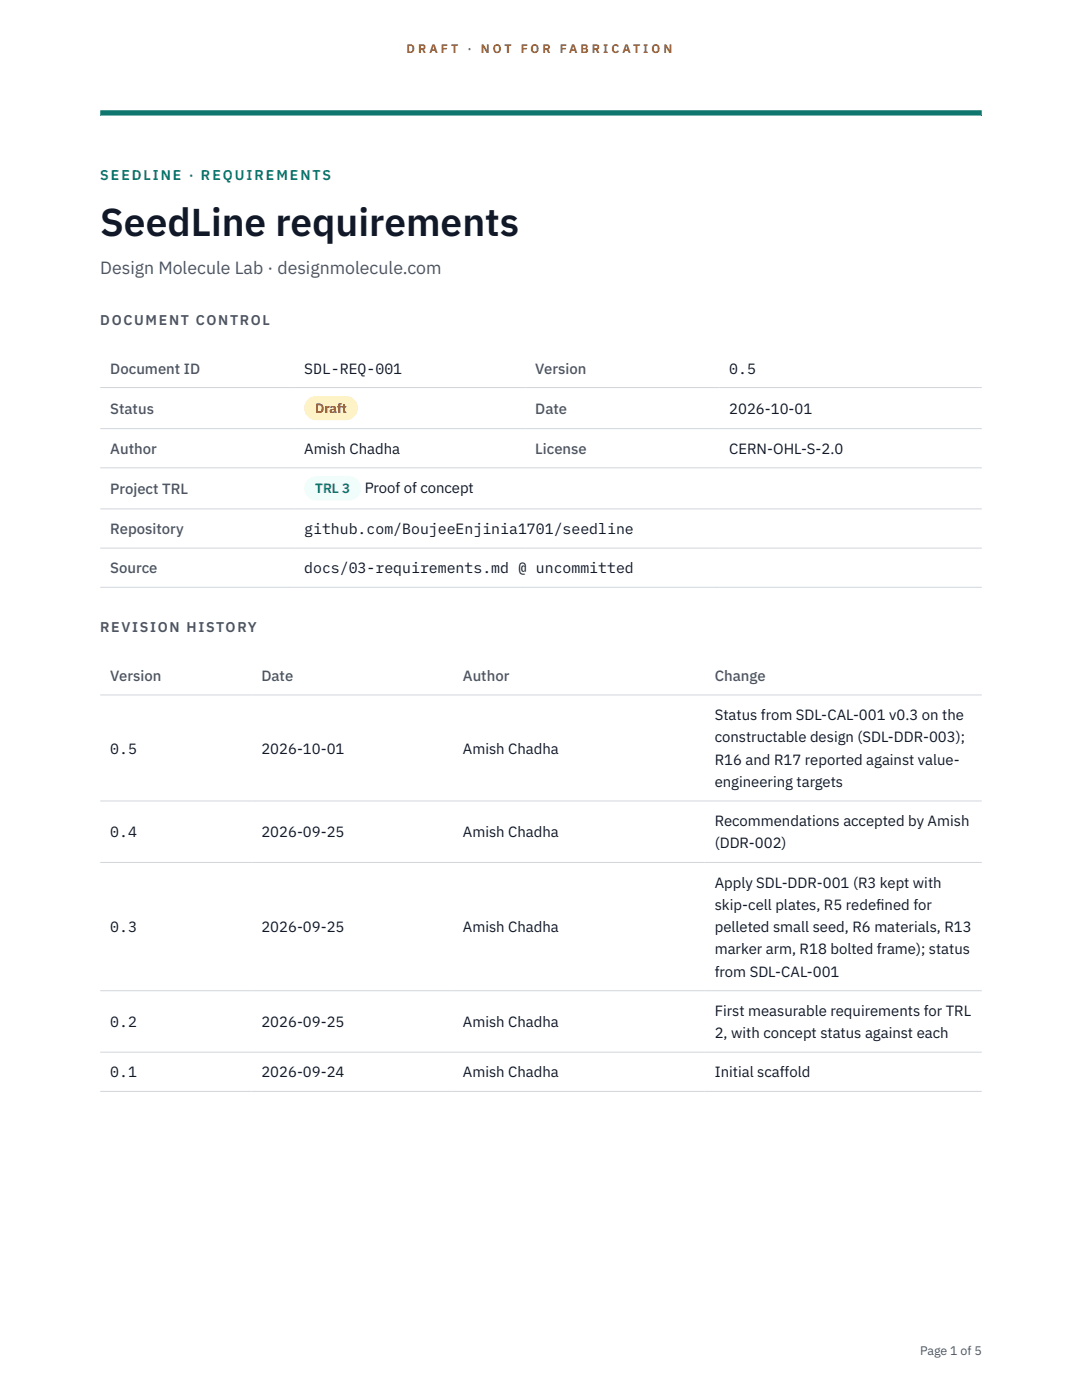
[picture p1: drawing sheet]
<svg xmlns="http://www.w3.org/2000/svg" width="216mm" height="279mm" viewBox="0 0 216 279" stroke-linecap="round" stroke-linejoin="round" font-family="sans-serif">
<defs><g id="words">
<text font-size="7.8" fill="#111827" x="20" y="47.1">SeedLine requirements</text>
<text font-size="3.5" fill="#4b5563" x="20" y="54.6">Design Molecule Lab · designmolecule.com</text>
<g font-size="3" fill="#4b5563">
<text x="22" y="74.5">Document ID</text>
<text x="106.8" y="74.5">Version</text>
<text x="22" y="82.6">Status</text>
<text x="106.8" y="82.6">Date</text>
<text x="22" y="90.6">Author</text>
<text x="106.8" y="90.6">License</text>
<text x="22" y="98.6">Project TRL</text>
<text x="22" y="106.6">Repository</text>
<text x="22" y="114.4">Source</text>
<text x="22" y="135.9">Version</text>
<text x="52.2" y="135.9">Date</text>
<text x="92.4" y="135.9">Author</text>
<text x="142.6" y="135.9">Change</text>
</g>
<g font-size="3" fill="#111827">
<text x="60.7" y="74.5">SDL-REQ-001</text>
<text x="145.5" y="74.5">0.5</text>
<text x="145.5" y="82.6">2026-10-01</text>
<text x="60.7" y="90.6">Amish Chadha</text>
<text x="145.5" y="90.6">CERN-OHL-S-2.0</text>
<text x="72.8" y="98.5">Proof of concept</text>
<text x="60.7" y="106.6">github.com/BoujeeEnjinia1701/seedline</text>
<text x="60.7" y="114.4">docs/03-requirements.md @ uncommitted</text>
<text x="142.6" y="143.7">Status from SDL-CAL-001 v0.3 on the</text>
<text x="142.6" y="148.2">constructable design (SDL-DDR-003);</text>
<text x="22" y="150.4">0.5</text>
<text x="52.2" y="150.4">2026-10-01</text>
<text x="92.4" y="150.4">Amish Chadha</text>
<text x="142.6" y="152.6">R16 and R17 reported against value-</text>
<text x="142.6" y="157.1">engineering targets</text>
<text x="22" y="167.1">0.4</text>
<text x="52.2" y="167.1">2026-09-25</text>
<text x="92.4" y="167.1">Amish Chadha</text>
<text x="142.6" y="164.9">Recommendations accepted by Amish</text>
<text x="142.6" y="169.3">(DDR-002)</text>
<text x="142.6" y="177.1">Apply SDL-DDR-001 (R3 kept with</text>
<text x="142.6" y="181.6">skip-cell plates, R5 redef</text>
<text x="174.8" y="181.6">ined for</text>
<text x="22" y="186">0.3</text>
<text x="52.2" y="186">2026-09-25</text>
<text x="92.4" y="186">Amish Chadha</text>
<text x="142.6" y="186">pelleted small seed, R6 materials, R13</text>
<text x="142.6" y="190.5">marker arm, R18 bolted frame); status</text>
<text x="142.6" y="194.9">from SDL-CAL-001</text>
<text x="142.6" y="202.7">First measurable requirements for TRL</text>
<text x="22" y="205">0.2</text>
<text x="52.2" y="205">2026-09-25</text>
<text x="92.4" y="205">Amish Chadha</text>
<text x="142.6" y="207.2">2, with concept status against each</text>
<text x="22" y="215">0.1</text>
<text x="52.2" y="215">2026-09-24</text>
<text x="92.4" y="215">Amish Chadha</text>
<text x="142.6" y="215">Initial scaffold</text>
</g>
<text font-size="2.8" fill="#0f766e" x="20" y="36">SEEDLINE · REQUIREMENTS</text>
<g font-size="2.8" fill="#4b5563">
<text x="20" y="64.8">DOCUMENT CONTROL</text>
<text x="20" y="126.2">REVISION HISTORY</text>
</g>
<text font-size="2.7" fill="#92400e" x="62.9" y="82.5">Draft</text>
<text font-size="2.7" fill="#0f766e" x="62.9" y="98.5">TRL 3</text>
<g font-size="2.5" fill="#b45309">
<text x="81.1" y="10.5">D R A F T</text>
<text x="93.3" y="10.5">·</text>
<text x="95.9" y="10.5">N O T</text>
<text x="103.9" y="10.5">F O R</text>
<text x="111.7" y="10.5">F A B R I C A T I O N</text>
</g>
<text font-size="2.5" fill="#4b5563" x="183.6" y="270.3">Page 1 of 5</text>
</g></defs>
<path d="M20 23.1h175.9zM20 22h175.9v1.1h-175.9z" fill-rule="evenodd" fill="#0f766e"/>
<path d="M20 77.3h175.9M20 85.5h175.9M20 93.4h175.9M20 101.6h175.9M20 109.4h175.9M20 117.2h175.9M20 138.7h175.9M20 159.9h175.9M20 172.1h175.9M20 197.7h175.9M20 210h175.9M20 217.8h175.9" fill="none" stroke="#d1d5db" stroke-width=".2"/>
<path d="M60.7 79h10.7v4.9h-10.7z" fill="#fef3c7"/>
<path d="M60.7 95.1h11.4v4.8h-11.4z" fill="#f0fdfa"/>
<use href="#words"/>
</svg>
